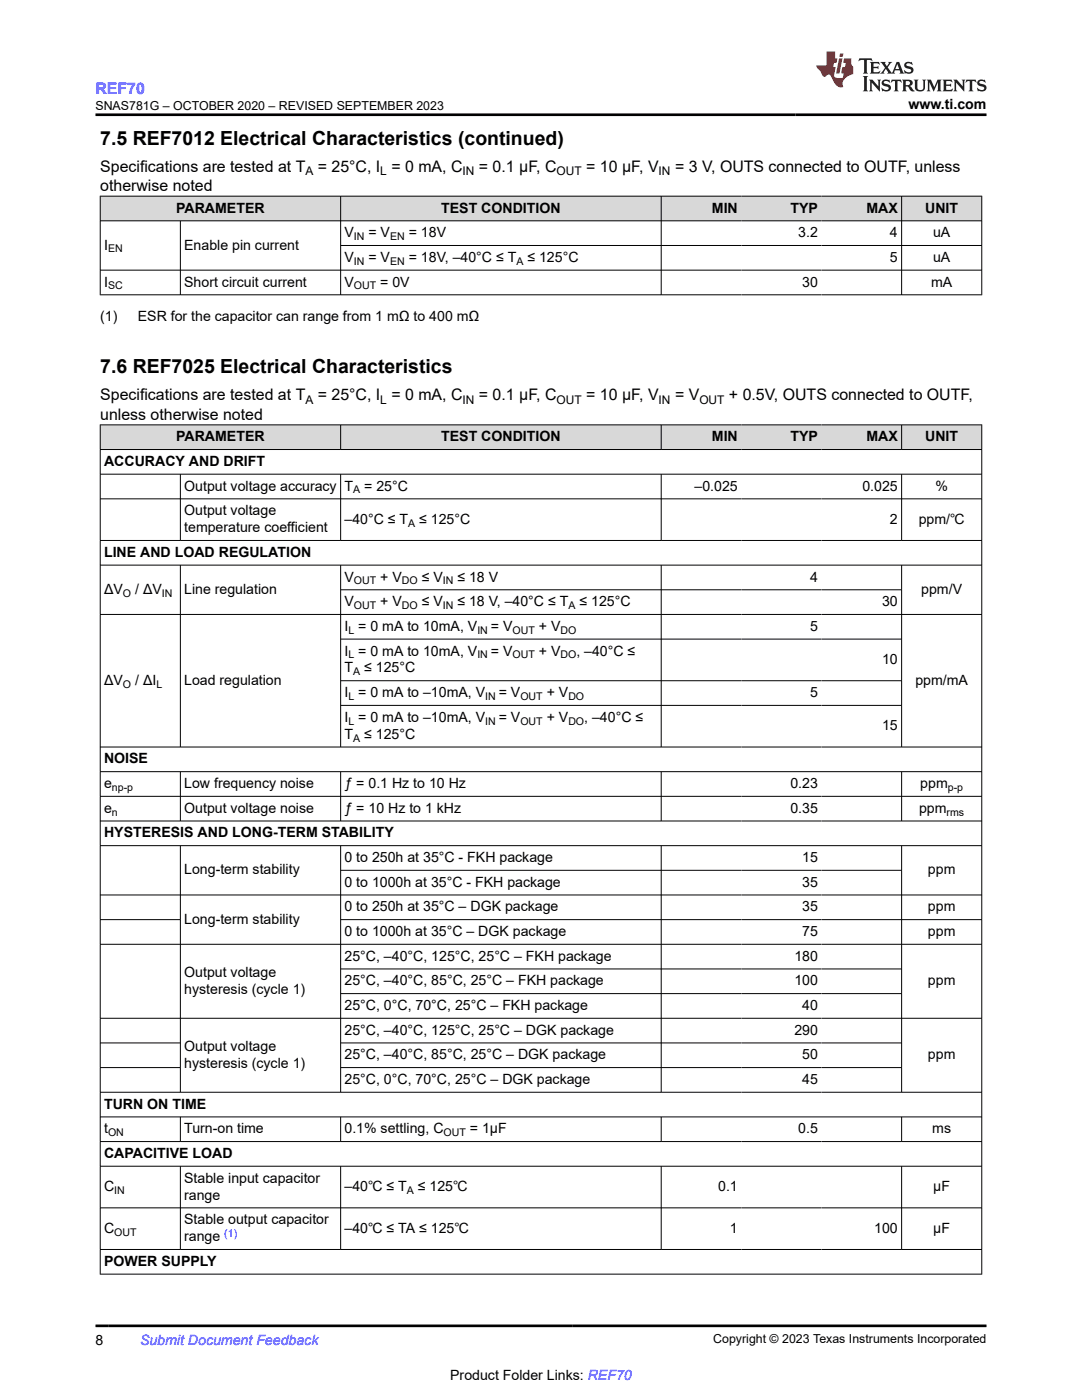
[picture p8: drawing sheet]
<svg xmlns="http://www.w3.org/2000/svg" width="216mm" height="279mm" viewBox="0 0 216 279" stroke-linecap="round" stroke-linejoin="round" font-family="sans-serif">
<defs><g id="words">
<g font-size="3.9">
<text x="20" y="28.8">7.5 REF7012 Electrical Characteristics (continued)</text>
<text x="20" y="74.5">7.6 REF7025 Electrical Characteristics</text>
</g>
<text font-size="3.2" fill="#00f" x="19.1" y="18.7">REF70</text>
<g font-size="3.2">
<text x="20" y="34.3">Specifications are tested at T</text>
<text x="63.4" y="34.3">= 25°C, I = 0 mA, C</text>
<text x="95.6" y="34.3">= 0.1 µF, C</text>
<text x="117" y="34.3">= 10 µF, V</text>
<text x="134.7" y="34.3">= 3 V, OUTS connected to OUTF, unless</text>
<text x="20" y="38.1">otherwise noted</text>
<text x="20" y="79.9">Specifications are tested at T</text>
<text x="20" y="83.7">unless otherwise noted</text>
<text x="63.4" y="79.9">= 25°C, I = 0 mA, C</text>
<text x="95.6" y="79.9">= 0.1 µF, C</text>
<text x="117" y="79.9">= 10 µF, V</text>
<text x="134.7" y="79.9">= V</text>
<text x="145.5" y="79.9">+ 0.5V, OUTS connected to OUTF,</text>
</g>
<g font-size="2.8">
<text x="181.3" y="21.8">www.ti.com</text>
<text x="35.2" y="42.4">PARAMETER</text>
<text x="68.7" y="47.3">V</text>
<text x="73.5" y="47.3">= V</text>
<text x="81.6" y="47.3">= 18V</text>
<text x="88" y="42.4">TEST CONDITION</text>
<text x="142" y="42.4">MIN</text>
<text x="157.7" y="42.4">TYP</text>
<text x="159.3" y="47.3">3.2</text>
<text x="172.9" y="42.4">MAX</text>
<text x="177.6" y="47.3">4</text>
<text x="184.6" y="42.4">UNIT</text>
<text x="186.2" y="47.3">uA</text>
<text x="20.8" y="49.8">I</text>
<text x="36.8" y="49.8">Enable pin current</text>
<text x="68.7" y="52.3">V</text>
<text x="73.5" y="52.3">= V</text>
<text x="81.6" y="52.3">= 18V, –40°C ≤ T</text>
<text x="105.2" y="52.3">≤ 125°C</text>
<text x="177.6" y="52.3">5</text>
<text x="186.2" y="52.3">uA</text>
<text x="20.8" y="57.2">I</text>
<text x="36.8" y="57.2">Short circuit current</text>
<text x="68.7" y="57.2">V</text>
<text x="75.9" y="57.2">= 0V</text>
<text x="160.1" y="57.2">30</text>
<text x="185.8" y="57.2">mA</text>
<text x="20" y="64">(1)</text>
<text x="27.5" y="64">ESR for the capacitor can range from 1 mΩ to 400 mΩ</text>
<text x="35.2" y="88.1">PARAMETER</text>
<text x="88" y="88.1">TEST CONDITION</text>
<text x="142" y="88.1">MIN</text>
<text x="157.7" y="88.1">TYP</text>
<text x="172.9" y="88.1">MAX</text>
<text x="184.6" y="88.1">UNIT</text>
<text x="20.8" y="93">ACCURACY AND DRIFT</text>
<text x="36.8" y="97.9">Output voltage accuracy</text>
<text x="68.7" y="97.9">T</text>
<text x="72.7" y="97.9">= 25°C</text>
<text x="138.6" y="97.9">–0.025</text>
<text x="172.1" y="97.9">0.025</text>
<text x="186.7" y="97.9">%</text>
<text x="36.8" y="102.8">Output voltage</text>
<text x="36.8" y="106.2">temperature coefficient</text>
<text x="68.7" y="104.5">–40°C ≤ T</text>
<text x="83.7" y="104.5">≤ 125°C</text>
<text x="177.6" y="104.5">2</text>
<text x="183.3" y="104.5">ppm/℃</text>
<text x="20.8" y="111.1">LINE AND LOAD REGULATION</text>
<text x="20.8" y="118.5">ΔV</text>
<text x="27" y="118.5">/ ΔV</text>
<text x="36.8" y="118.5">Line regulation</text>
<text x="68.7" y="116.1">V</text>
<text x="75.9" y="116.1">+ V</text>
<text x="84.1" y="116.1">≤ V</text>
<text x="91.3" y="116.1">≤ 18 V</text>
<text x="161.6" y="116.1">4</text>
<text x="183.8" y="118.5">ppm/V</text>
<text x="68.7" y="121">V</text>
<text x="68.7" y="125.9">I = 0 mA to 10mA, V</text>
<text x="75.9" y="121">+ V</text>
<text x="84.1" y="121">≤ V</text>
<text x="91.3" y="121">≤ 18 V, –40°C ≤ T</text>
<text x="98" y="125.9">= V</text>
<text x="107.5" y="125.9">+ V</text>
<text x="115.6" y="121">≤ 125°C</text>
<text x="161.6" y="125.9">5</text>
<text x="176" y="121">30</text>
<text x="68.7" y="130.8">I = 0 mA to 10mA, V</text>
<text x="98" y="130.8">= V</text>
<text x="107.5" y="130.8">+ V</text>
<text x="115" y="130.8">, –40°C ≤</text>
<text x="20.8" y="136.7">ΔV</text>
<text x="27" y="136.7">/ ΔI</text>
<text x="36.8" y="136.7">Load regulation</text>
<text x="68.7" y="134.2">T</text>
<text x="72.7" y="134.2">≤ 125°C</text>
<text x="176" y="132.5">10</text>
<text x="182.7" y="136.7">ppm/mA</text>
<text x="68.7" y="139.1">I = 0 mA to –10mA, V</text>
<text x="99.5" y="139.1">= V</text>
<text x="109.1" y="139.1">+ V</text>
<text x="161.6" y="139.1">5</text>
<text x="68.7" y="144">I = 0 mA to –10mA, V</text>
<text x="68.7" y="147.4">T</text>
<text x="72.7" y="147.4">≤ 125°C</text>
<text x="99.5" y="144">= V</text>
<text x="109.1" y="144">+ V</text>
<text x="116.6" y="144">, –40°C ≤</text>
<text x="176" y="145.7">15</text>
<text x="20.8" y="152.4">NOISE</text>
<text x="20.8" y="157.3">e</text>
<text x="36.8" y="157.3">Low frequency noise</text>
<text x="68.7" y="157.3">ƒ = 0.1 Hz to 10 Hz</text>
<text x="157.7" y="157.3">0.23</text>
<text x="183.6" y="157.3">ppm</text>
<text x="20.8" y="162.2">e</text>
<text x="20.8" y="167.1">HYSTERESIS AND LONG-TERM STABILITY</text>
<text x="36.8" y="162.2">Output voltage noise</text>
<text x="68.7" y="162.2">ƒ = 10 Hz to 1 kHz</text>
<text x="157.7" y="162.2">0.35</text>
<text x="183.4" y="162.2">ppm</text>
<text x="68.7" y="172">0 to 250h at 35°C - FKH package</text>
<text x="160.1" y="172">15</text>
<text x="36.8" y="174.5">Long-term stability</text>
<text x="68.7" y="177">0 to 1000h at 35°C - FKH package</text>
<text x="160.1" y="177">35</text>
<text x="185.2" y="174.5">ppm</text>
<text x="36.8" y="184.3">Long-term stability</text>
<text x="68.7" y="181.9">0 to 250h at 35°C – DGK package</text>
<text x="160.1" y="181.9">35</text>
<text x="185.2" y="181.9">ppm</text>
<text x="68.7" y="186.8">0 to 1000h at 35°C – DGK package</text>
<text x="68.7" y="191.7">25°C, –40°C, 125°C, 25°C – FKH package</text>
<text x="158.5" y="191.7">180</text>
<text x="160.1" y="186.8">75</text>
<text x="185.2" y="186.8">ppm</text>
<text x="36.8" y="195">Output voltage</text>
<text x="68.7" y="196.6">25°C, –40°C, 85°C, 25°C – FKH package</text>
<text x="158.5" y="196.6">100</text>
<text x="185.2" y="196.6">ppm</text>
<text x="36.8" y="198.3">hysteresis (cycle 1)</text>
<text x="68.7" y="201.6">25°C, 0°C, 70°C, 25°C – FKH package</text>
<text x="160.1" y="201.6">40</text>
<text x="36.8" y="209.7">Output voltage</text>
<text x="68.7" y="206.5">25°C, –40°C, 125°C, 25°C – DGK package</text>
<text x="158.5" y="206.5">290</text>
<text x="36.8" y="213.1">hysteresis (cycle 1)</text>
<text x="68.7" y="211.4">25°C, –40°C, 85°C, 25°C – DGK package</text>
<text x="160.1" y="211.4">50</text>
<text x="185.2" y="211.4">ppm</text>
<text x="20.8" y="221.3">TURN ON TIME</text>
<text x="68.7" y="216.3">25°C, 0°C, 70°C, 25°C – DGK package</text>
<text x="160.1" y="216.3">45</text>
<text x="20.8" y="226.2">t</text>
<text x="36.8" y="226.2">Turn-on time</text>
<text x="68.7" y="226.2">0.1% settling, C</text>
<text x="93.8" y="226.2">= 1µF</text>
<text x="159.3" y="226.2">0.5</text>
<text x="186" y="226.2">ms</text>
<text x="20.8" y="231.1">CAPACITIVE LOAD</text>
<text x="20.8" y="237.7">C</text>
<text x="36.8" y="236">Stable input capacitor</text>
<text x="36.8" y="239.4">range</text>
<text x="68.7" y="237.7">–40℃ ≤ T</text>
<text x="83.4" y="237.7">≤ 125℃</text>
<text x="143.3" y="237.7">0.1</text>
<text x="186.2" y="237.7">µF</text>
<text x="36.8" y="244.3">Stable output capacitor</text>
<text x="20.8" y="246">C</text>
<text x="36.8" y="247.7">range</text>
<text x="68.7" y="246">–40℃ ≤ TA ≤ 125℃</text>
<text x="145.7" y="246">1</text>
<text x="174.4" y="246">100</text>
<text x="186.2" y="246">µF</text>
<text x="20.8" y="252.6">POWER SUPPLY</text>
<text x="19.1" y="268.4">8</text>
<text x="89.8" y="275.3">Product Folder Links: REF70</text>
</g>
<text font-size="2.8" fill="#00f" x="27.9" y="268.4">Submit Document Feedback</text>
<g font-size="2.5">
<text x="19.1" y="21.9">SNAS781G – OCTOBER 2020 – REVISED SEPTEMBER 2023</text>
<text x="142.3" y="268.1">Copyright © 2023 Texas Instruments Incorporated</text>
</g>
<g font-size="2.4">
<text x="60.9" y="34.9">A</text>
<text x="75.9" y="34.9">L</text>
<text x="92.3" y="34.9">IN</text>
<text x="111.1" y="34.9">OUT</text>
<text x="131.4" y="34.9">IN</text>
<text x="60.9" y="80.6">A</text>
<text x="75.9" y="80.6">L</text>
<text x="92.3" y="80.6">IN</text>
<text x="111.1" y="80.6">OUT</text>
<text x="131.4" y="80.6">IN</text>
<text x="139.5" y="80.6">OUT</text>
</g>
<g font-size="2.1">
<text x="70.6" y="47.9">IN</text>
<text x="77.8" y="47.9">EN</text>
<text x="21.6" y="50.4">EN</text>
<text x="70.6" y="52.8">IN</text>
<text x="77.8" y="52.8">EN</text>
<text x="103" y="52.8">A</text>
<text x="21.6" y="57.8">SC</text>
<text x="70.6" y="57.8">OUT</text>
<text x="70.5" y="98.5">A</text>
<text x="81.5" y="105.1">A</text>
<text x="24.5" y="119.1">O</text>
<text x="32.3" y="119.1">IN</text>
<text x="70.6" y="116.6">OUT</text>
<text x="80.2" y="116.6">DO</text>
<text x="88.4" y="116.6">IN</text>
<text x="70.6" y="121.5">OUT</text>
<text x="80.2" y="121.5">DO</text>
<text x="88.4" y="121.5">IN</text>
<text x="113.4" y="121.5">A</text>
<text x="69.5" y="126.5">L</text>
<text x="69.5" y="131.4">L</text>
<text x="95.3" y="126.5">IN</text>
<text x="95.3" y="131.4">IN</text>
<text x="102.3" y="126.5">OUT</text>
<text x="102.3" y="131.4">OUT</text>
<text x="111.8" y="126.5">DO</text>
<text x="111.8" y="131.4">DO</text>
<text x="24.5" y="137.2">O</text>
<text x="31.2" y="137.2">L</text>
<text x="70.5" y="134.8">A</text>
<text x="69.5" y="139.7">L</text>
<text x="96.8" y="139.7">IN</text>
<text x="103.8" y="139.7">OUT</text>
<text x="113.4" y="139.7">DO</text>
<text x="69.5" y="144.6">L</text>
<text x="70.5" y="148">A</text>
<text x="96.8" y="144.6">IN</text>
<text x="103.8" y="144.6">OUT</text>
<text x="113.4" y="144.6">DO</text>
<text x="22.3" y="157.8">np-p</text>
<text x="189.1" y="157.8">p-p</text>
<text x="22.3" y="162.8">n</text>
<text x="188.9" y="162.8">rms</text>
<text x="21.6" y="226.7">ON</text>
<text x="88.5" y="226.7">OUT</text>
<text x="22.8" y="238.3">IN</text>
<text x="81.2" y="238.3">A</text>
<text x="22.8" y="246.6">OUT</text>
</g>
<text font-size="2.1" fill="#00f" x="44.8" y="246.8">(1)</text>
</g></defs>
<g fill="#d8d8d8">
<path d="M20 39.1h175.9v5h-175.9z" fill-rule="evenodd"/>
<path d="M20.1 39.2h47.8v4.8h-47.8z" fill-rule="evenodd"/>
<path d="M68 39.2h63.9v4.8h-63.9z" fill-rule="evenodd"/>
<path d="M132 39.2h15.9v4.8h-15.9z" fill-rule="evenodd"/>
<path d="M147.9 39.2h16v4.8h-16z" fill-rule="evenodd"/>
<path d="M163.9 39.2h15.9v4.8h-15.9z" fill-rule="evenodd"/>
<path d="M180 39.2h15.8v4.8h-15.8z" fill-rule="evenodd"/>
</g>
<path d="M19.9 39.1h176.1M20 39.1v19.8M68 39.1v19.8M131.9 39.1v19.8M179.9 39.1v19.8M195.9 39.1v19.8M19.9 44.1h176.1M19.9 53.9h176.1M19.9 58.8h176.1M36 44.1v14.8M68 49h128" fill="none" stroke="#000" stroke-width=".2"/>
<g fill="#d8d8d8">
<path d="M20 84.8h175.9v4.9h-175.9z" fill-rule="evenodd"/>
<path d="M20.1 84.9h47.8v4.7h-47.8z" fill-rule="evenodd"/>
<path d="M68 84.9h63.9v4.7h-63.9z" fill-rule="evenodd"/>
<path d="M132 84.9h15.9v4.7h-15.9z" fill-rule="evenodd"/>
<path d="M147.9 84.9h16v4.7h-16z" fill-rule="evenodd"/>
<path d="M163.9 84.9h15.9v4.7h-15.9z" fill-rule="evenodd"/>
<path d="M180 84.9h15.8v4.7h-15.8z" fill-rule="evenodd"/>
</g>
<g fill="none" stroke="#000" stroke-width=".2">
<path d="M19.9 84.8h176.1M19.9 89.7h176.1M19.9 94.6h176.1M19.9 99.6h176.1M20 84.7v169.6M36 94.6v13.3M68 84.7v5.1M68 94.6v13.3M131.9 84.7v5.1M131.9 94.6v13.3M179.9 84.7v5.1M179.9 94.6v13.3"/>
<path d="M195.9 84.7v169.6M19.9 107.9h176.1M19.9 112.8h176.1M36 112.8v36.3M68 112.8v36.3M68 117.7h112M131.9 112.8v36.3M179.9 112.8v36.3M19.9 122.6h176.1M68 127.5h112M68 135.9h112M19.9 149.1h176.1"/>
<path d="M19.9 154h176.1M19.9 158.9h176.1M36 154v9.9M68 154v9.9M68 140.8h112M131.9 154v9.9M179.9 154v9.9M19.9 163.8h176.1M19.9 168.8h176.1M19.9 178.6h176.1M36 168.8v49.2M68 168.8v49.2"/>
<path d="M68 173.7h112M131.9 168.8v49.2M179.9 168.8v49.2M19.9 183.5h16.2M19.9 188.5h176.1M68 183.5h128M68 193.4h112M68 198.3h112M19.9 203.2h176.1M19.9 208.1h16.2M19.9 213.1h16.2M68 208.1h112"/>
<path d="M68 213.1h112M196 218h-176.1M19.9 222.9h176.1M19.9 227.8h176.1M19.9 232.7h176.1M36 222.9v5M36 232.7v16.7M68 222.9v5M68 232.7v16.7M131.9 222.9v5M131.9 232.7v16.7M179.9 222.9v5"/>
<path d="M179.9 232.7v16.7M19.9 241.1h176.1M19.9 249.4h176.1M19.9 254.3h176.1"/>
</g>
<path d="M171.5 11.6l-.2 .6 .5-.2h.6v.1v2.2l-.2 .4h1l-.2-.4v-2.2v-.1h.5l.6 .2-.2-.6zM173.6 12.4l.2 .3v1.6l-.2 .4h1.9l.1-.6a1.08 1.08 0 0 1-1.3 .2v-.7h.6l.4 .2v-.7l-.4 .2h-.6v-.5l.2-.2a1 1 0 0 1 1 .3l-.1-.5zM175.7 12.4l.9 1.1-1 1.2h.9l-.2-.2 .5-.8 .4 .8-.2 .2h1.6l-.2-.2 .2-.5h.9l.1 .5-.1 .2h.9l-.2-.4-.8-1.9h-.5l-.9 2.1-.9-1.1 .9-1h-.8l.2 .2-.4 .6-.4-.6 .2-.2zM179 12.8l.4 1h-.7zM180.7 12.5a.65 .65 0 0 0-.2 .7 .65 .65 0 0 0 .6 .5l.6 .1 .1 .3a.79 .79 0 0 1-.7 .4 .79 .79 0 0 1-.7-.5l.1 .7 .2-.1a.93 .93 0 0 0 1.1 0 .93 .93 0 0 0 .4-.9 1.46 1.46 0 0 0-1.2-.6l-.1-.3a1.09 1.09 0 0 1 1.2 .2l-.2-.6-.1 .1-.5-.2zM172.2 15.2l.2 .4v2.2l-.2 .4h1l-.2-.4v-2.2l.2-.4zM173.4 15.9l.2 .4v1.5l-.2 .4h.8l-.3-.4 .1-1.3 1.6 1.8v-2l.2-.4h-.7l.1 .2 .1 1.1-1.2-1.3zM176.2 16a.65 .65 0 0 0-.2 .8 .65 .65 0 0 0 .6 .4l.6 .2 .1 .2a.79 .79 0 0 1-.7 .4 .79 .79 0 0 1-.7-.5l.1 .7 .2-.1a.93 .93 0 0 0 1.1 .1 .93 .93 0 0 0 .4-1 1.46 1.46 0 0 0-1.2-.5l-.1-.4a1.09 1.09 0 0 1 1.2 .2l-.1-.6-.2 .1-.5-.1zM177.9 15.9l-.1 .6a.63 .63 0 0 1 .8-.3v1.6l-.3 .4h1l-.2-.4v-1.6a.66 .66 0 0 1 .8 .3l-.1-.6zM180 15.9l.2 .4v1.5l-.2 .4h1l-.2-.2-.1-.7h.5l.1 .2a.79 .79 0 0 0 1.2 .6l-1-.9a.61 .61 0 0 0 .6-.6 .61 .61 0 0 0-.5-.7zM180.8 16.2h.1a.47 .47 0 0 1 .5 .1 .47 .47 0 0 1 .1 .5l-.1 .1-.7 .1zM182.3 15.9l.2 .2a2.27 2.27 0 0 0 .4 2 1.04 1.04 0 0 0 1.7-.7v-1.3l.2-.2h-.8l.2 .4v1.1a.6 .6 0 0 1-.6 .6 .6 .6 0 0 1-.6-.6v-1.1l.3-.4zM184.9 15.9l.2 .4v1.5l-.2 .4h.8l-.3-.4v-1.4l.9 1.9 .9-1.9v1.4l-.3 .4h1l-.2-.4v-1.5l.2-.4h-.8l-.7 1.5-.6-1.5zM188.1 15.9l.2 .4v1.5l-.2 .4h1.9l.1-.6a1.09 1.09 0 0 1-1.3 .2v-.7h.6l.4 .2v-.6l-.4 .2h-.6v-.6l.2-.1a1.01 1.01 0 0 1 1 .3l-.1-.6zM190.2 15.9l.3 .4v1.5l-.3 .4h.8l-.2-.4v-1.3l1.6 1.8v-2l.2-.4h-.7l.2 .2v1.1l-1.2-1.3zM192.8 15.9l-.1 .6a.63 .63 0 0 1 .8-.3v1.6l-.3 .4h1l-.2-.4v-1.6a.66 .66 0 0 1 .8 .3l-.1-.6zM195.2 16a.65 .65 0 0 0-.2 .8 .65 .65 0 0 0 .6 .4l.6 .2 .2 .2a.79 .79 0 0 1-.7 .4 .79 .79 0 0 1-.7-.5l.1 .7 .2-.1a.93 .93 0 0 0 1 .1 .93 .93 0 0 0 .5-1 1.46 1.46 0 0 0-1.3-.5v-.4a1.09 1.09 0 0 1 1.2 .2l-.2-.6-.2 .1-.5-.1z" fill="#231f20"/>
<path d="M164.9 10.3v2.7h-2l.1 .4 .8 1a.95 .95 0 0 0 1 .9 .59 .59 0 0 1 .5-.4 .59 .59 0 0 1 .5 .3l.4 .8a1.59 1.59 0 0 0 2.1 1.4 1.61 1.61 0 0 1 1-2.3l1-.3-.1-1.5a1.59 1.59 0 0 1-.3-1.7h-1.5l-.2 .9h.6l-.2 .9h-.5l-.2 .9v.3l.4 .1-.1 .9h-.7a.73 .73 0 0 1-1-.7l.3-1.5h-.5l.1-.9h.5l.2-.9h-.5v-1.3zM167.4 11.6l-.6 3.1h.7l.6-3.1zM167.6 10.7l-.1 .6h.7l.1-.6z" fill="#ed1c24"/>
<path d="M19.1 22.9h177.8M19.1 264.6h177.8" fill="none" stroke="#000" stroke-width=".53"/>
<use href="#words"/>
</svg>
